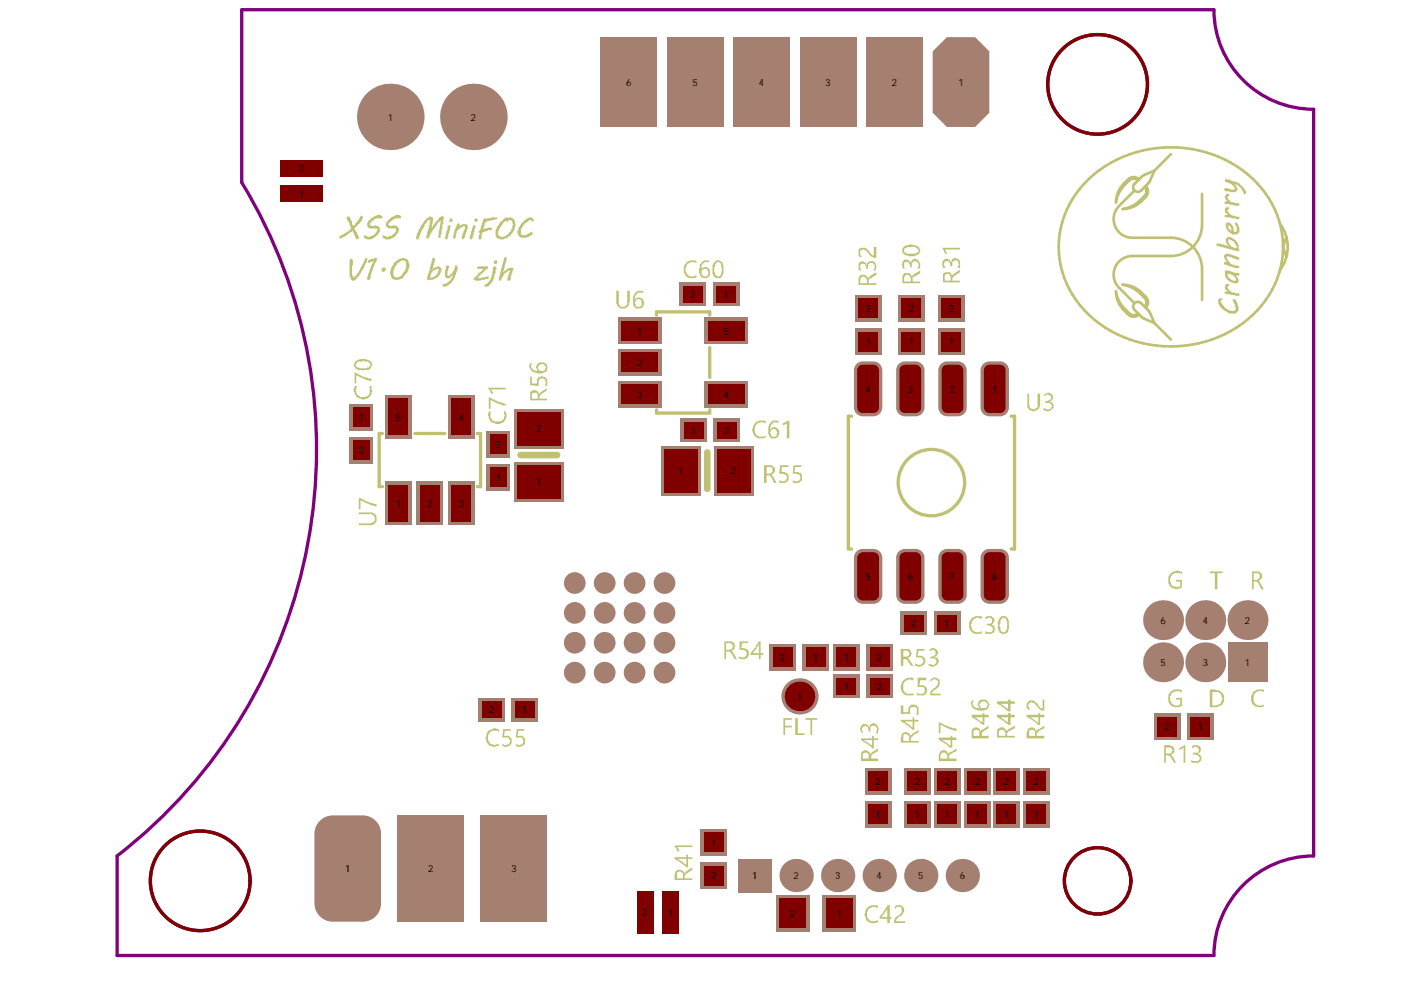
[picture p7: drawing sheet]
<svg xmlns="http://www.w3.org/2000/svg" width="297mm" height="210mm" viewBox="0 0 297 210" stroke-linecap="round" stroke-linejoin="round" font-family="sans-serif">
<defs><g id="words">
<g font-size="2.1">
<text x="132.7" y="18.2">6</text>
<text x="146.8" y="18.2">5</text>
<text x="160.9" y="18.2">4</text>
<text x="175" y="18.2">3</text>
<text x="189.1" y="18.2">2</text>
<text x="203.2" y="18.2">1</text>
<text x="82.2" y="25.6">1</text>
<text x="99.8" y="25.6">2</text>
<text x="63.4" y="41.9">1</text>
<text x="63.4" y="36.5">2</text>
<text x="146.3" y="63.2">2</text>
<text x="153.4" y="63.2">1</text>
<text x="135.1" y="71">1</text>
<text x="153.4" y="71">5</text>
<text x="183.5" y="66.2">2</text>
<text x="192.7" y="66.2">2</text>
<text x="201.2" y="66.2">2</text>
<text x="135.1" y="77.7">2</text>
<text x="183.5" y="73.2">1</text>
<text x="192.7" y="73.2">1</text>
<text x="201.2" y="73.2">1</text>
<text x="183.5" y="83.3">4</text>
<text x="192.5" y="83.3">3</text>
<text x="201.4" y="83.3">2</text>
<text x="210.4" y="83.3">1</text>
<text x="76.1" y="89.3">1</text>
<text x="83.9" y="89.2">5</text>
<text x="97.3" y="89.2">4</text>
<text x="135.1" y="84.3">3</text>
<text x="153.4" y="84.3">4</text>
<text x="105.1" y="95">2</text>
<text x="113.7" y="91.7">2</text>
<text x="146.5" y="92">1</text>
<text x="153.5" y="92">2</text>
<text x="76.1" y="96.3">2</text>
<text x="143.8" y="100.6">1</text>
<text x="155" y="100.6">2</text>
<text x="83.9" y="107.5">1</text>
<text x="90.6" y="107.5">2</text>
<text x="97.3" y="107.5">3</text>
<text x="105.1" y="102">1</text>
<text x="113.7" y="102.9">1</text>
<text x="183.5" y="123">5</text>
<text x="192.5" y="123">6</text>
<text x="201.4" y="123">7</text>
<text x="210.4" y="123">8</text>
<text x="193.2" y="133">2</text>
<text x="200.2" y="133">1</text>
<text x="246" y="132.3">6</text>
<text x="255" y="132.3">4</text>
<text x="263.9" y="132.3">2</text>
<text x="165.4" y="140.1">2</text>
<text x="172.4" y="140.1">1</text>
<text x="178.9" y="140.1">1</text>
<text x="185.9" y="140.1">2</text>
<text x="246" y="141.2">5</text>
<text x="255" y="141.2">3</text>
<text x="263.9" y="141.2">1</text>
<text x="169" y="148.5">1</text>
<text x="178.9" y="146.3">1</text>
<text x="185.9" y="146.3">2</text>
<text x="103.7" y="151.3">2</text>
<text x="110.7" y="151.3">1</text>
<text x="246.9" y="154.8">2</text>
<text x="254" y="154.8">1</text>
<text x="185.7" y="166.5">2</text>
<text x="194" y="166.5">2</text>
<text x="200.3" y="166.5">2</text>
<text x="206.7" y="166.5">2</text>
<text x="212.8" y="166.5">2</text>
<text x="219.2" y="166.5">2</text>
<text x="185.7" y="173.5">1</text>
<text x="194" y="173.5">1</text>
<text x="200.3" y="173.5">1</text>
<text x="206.7" y="173.5">1</text>
<text x="212.8" y="173.5">1</text>
<text x="219.2" y="173.5">1</text>
<text x="150.8" y="179.4">1</text>
<text x="73.2" y="185">1</text>
<text x="90.8" y="185">2</text>
<text x="108.4" y="185">3</text>
<text x="150.8" y="186.4">2</text>
<text x="159.4" y="186.4">1</text>
<text x="168.2" y="186.4">2</text>
<text x="177.1" y="186.4">3</text>
<text x="185.9" y="186.4">4</text>
<text x="194.7" y="186.4">5</text>
<text x="203.5" y="186.4">6</text>
<text x="136.2" y="194.3">2</text>
<text x="141.6" y="194.3">1</text>
<text x="167.5" y="194.5">2</text>
<text x="177.4" y="194.5">1</text>
</g>
</g></defs>
<g fill="none" stroke="#800080" stroke-width=".7">
<path d="M51.3 2.1h206.1a21.1 21.1 0 0 0 21.1 21.1v158.3a21.1 21.1 0 0 0-21.1 21.1h-232.6v-21.1a109 109 0 0 0 26.5-142.8z"/>
<circle cx="232.7" cy="17.9" r="10.6"/>
<circle cx="42.5" cy="186.8" r="10.6"/>
<circle cx="232.7" cy="186.8" r="7"/>
</g>
<g fill="#a57f6f">
<path d="M76.9 191.5h3.9a3.9 3.9 0 0 1-3.9 3.9z"/>
<path d="M76.9 172.9a3.9 3.9 0 0 1 3.9 3.9h-3.9z"/>
<path d="M67.8 174a3.9 3.9 0 0 1 2.8-1.1v3.9h-3.9a3.9 3.9 0 0 1 1.1-2.8z"/>
<path d="M66.7 191.5h3.9v3.9a3.9 3.9 0 0 1-3.9-3.9z"/>
<path d="M185.2 126.2h1.9a1.86 1.86 0 0 1-1.9 1.8z"/>
<path d="M185.2 116.4a1.86 1.86 0 0 1 1.9 1.8h-1.9z"/>
<path d="M181.6 116.9l.8-.4 .5-.1v1.8h-1.9l.1-.5z"/>
<path d="M181 126.2h1.9v1.8a1.86 1.86 0 0 1-1.9-1.8z"/>
<path d="M194.1 126.2h1.9a1.86 1.86 0 0 1-1.9 1.8z"/>
<path d="M194.1 116.4a1.86 1.86 0 0 1 1.9 1.8h-1.9z"/>
<path d="M190.5 116.9l.9-.4 .5-.1v1.8h-1.9l.1-.5z"/>
<path d="M190 126.2h1.9v1.8a1.86 1.86 0 0 1-1.9-1.8z"/>
<path d="M212 126.2h1.9a1.86 1.86 0 0 1-1.9 1.8z"/>
<path d="M212 116.4a1.86 1.86 0 0 1 1.9 1.8h-1.9z"/>
<path d="M208.4 116.9l.9-.4 .5-.1v1.8h-1.9l.1-.5z"/>
<path d="M207.9 126.2h1.9v1.8a1.86 1.86 0 0 1-1.9-1.8z"/>
<path d="M185.2 86.4h1.9a1.86 1.86 0 0 1-1.9 1.9z"/>
<path d="M185.2 76.6a1.86 1.86 0 0 1 1.9 1.9h-1.9z"/>
<path d="M181.6 77.2l.8-.5 .5-.1v1.9h-1.9l.1-.5z"/>
<path d="M181 86.4h1.9v1.9a1.86 1.86 0 0 1-1.9-1.9z"/>
<path d="M194.1 86.4h1.9a1.86 1.86 0 0 1-1.9 1.9z"/>
<path d="M194.1 76.6a1.86 1.86 0 0 1 1.9 1.9h-1.9z"/>
<path d="M190.5 77.2l.9-.5 .5-.1v1.9h-1.9l.1-.5z"/>
<path d="M190 86.4h1.9v1.9a1.86 1.86 0 0 1-1.9-1.9z"/>
<path d="M203.1 86.4h1.9a1.86 1.86 0 0 1-1.9 1.9z"/>
<path d="M203.1 76.6a1.86 1.86 0 0 1 1.9 1.9h-1.9z"/>
<path d="M199.5 77.2l.8-.5 .5-.1v1.9h-1.9l.1-.5z"/>
<path d="M198.9 86.4h1.9v1.9a1.86 1.86 0 0 1-1.9-1.9z"/>
<path d="M212 86.4h1.9a1.86 1.86 0 0 1-1.9 1.9z"/>
<path d="M212 76.6a1.86 1.86 0 0 1 1.9 1.9h-1.9z"/>
<path d="M208.4 77.2l.9-.5 .5-.1v1.9h-1.9l.1-.5z"/>
<path d="M207.9 86.4h1.9v1.9a1.86 1.86 0 0 1-1.9-1.9z"/>
<path d="M203.1 126.2h1.9a1.86 1.86 0 0 1-1.9 1.8z"/>
<path d="M203.1 116.4a1.86 1.86 0 0 1 1.9 1.8h-1.9z"/>
<path d="M199.5 116.9l.8-.4 .5-.1v1.8h-1.9l.1-.5z"/>
<path d="M198.9 126.2h1.9v1.8a1.86 1.86 0 0 1-1.9-1.8z"/>
<circle cx="140.9" cy="142.6" r="2.3"/>
<circle cx="140.9" cy="136.3" r="2.3"/>
<circle cx="140.9" cy="129.9" r="2.3"/>
<circle cx="140.9" cy="123.6" r="2.3"/>
<circle cx="134.5" cy="123.6" r="2.3"/>
<circle cx="128.2" cy="123.6" r="2.3"/>
<circle cx="121.9" cy="123.6" r="2.3"/>
<circle cx="134.5" cy="129.9" r="2.3"/>
<circle cx="134.5" cy="136.3" r="2.3"/>
<circle cx="134.5" cy="142.6" r="2.3"/>
<circle cx="128.2" cy="129.9" r="2.3"/>
<circle cx="128.2" cy="136.3" r="2.3"/>
<circle cx="128.2" cy="142.6" r="2.3"/>
<circle cx="121.9" cy="129.9" r="2.3"/>
<circle cx="121.9" cy="136.3" r="2.3"/>
<circle cx="121.9" cy="142.6" r="2.3"/>
<circle cx="264.5" cy="131.5" r="4.2"/>
<circle cx="255.5" cy="140.4" r="4.2"/>
<circle cx="255.5" cy="131.5" r="4.2"/>
<circle cx="246.6" cy="140.4" r="4.2"/>
<circle cx="246.6" cy="131.5" r="4.2"/>
<circle cx="204" cy="185.6" r="3.5"/>
<circle cx="195.2" cy="185.6" r="3.5"/>
<circle cx="186.4" cy="185.6" r="3.5"/>
<circle cx="177.6" cy="185.6" r="3.5"/>
<circle cx="168.8" cy="185.6" r="3.5"/>
<circle cx="100.4" cy="24.8" r="7.1"/>
<circle cx="82.8" cy="24.8" r="7.1"/>
<circle cx="169.5" cy="147.6" r="3.8"/>
</g>
<g fill="#a57f6f">
<path d="M260.3 136.2h8.4v8.5h-8.4z" fill-rule="evenodd"/>
<path d="M156.5 182.1h7v7.1h-7z" fill-rule="evenodd"/>
<path d="M197.7 10.9l3-3h6.1l3 3v13l-3 3h-6.1l-3-3z" fill-rule="evenodd"/>
<path d="M169.6 7.9h12v19h-12z" fill-rule="evenodd"/>
<path d="M183.7 7.9h12v19h-12z" fill-rule="evenodd"/>
<path d="M155.5 7.9h12v19h-12z" fill-rule="evenodd"/>
<path d="M141.4 7.9h12v19h-12z" fill-rule="evenodd"/>
<path d="M101.9 172.9h14.1v22.5h-14.1z" fill-rule="evenodd"/>
<path d="M84.3 172.9h14.1v22.5h-14.1z" fill-rule="evenodd"/>
<path d="M66.7 176.8l3.9-3.9h6.3l3.9 3.9v14.7l-3.9 3.9h-6.3l-3.9-3.9z" fill-rule="evenodd"/>
<path d="M127.3 7.9h12v19h-12z" fill-rule="evenodd"/>
<path d="M140.1 94.5h8.4v10.6h-8.4z" fill-rule="evenodd"/>
<path d="M151.3 94.5h8.5v10.6h-8.5z" fill-rule="evenodd"/>
<path d="M163.1 136.5h5.6v5.7h-5.6z" fill-rule="evenodd"/>
<path d="M170.1 136.5h5.7v5.7h-5.7z" fill-rule="evenodd"/>
<path d="M176.6 143h5.7v4.9h-5.7z" fill-rule="evenodd"/>
<path d="M183.7 143h5.6v4.9h-5.6z" fill-rule="evenodd"/>
<path d="M151.1 60h5.7v4.9h-5.7z" fill-rule="evenodd"/>
<path d="M144.1 60h5.6v4.9h-5.6z" fill-rule="evenodd"/>
<path d="M131.1 67.3h9.2v5.7h-9.2z" fill-rule="evenodd"/>
<path d="M131.1 74h9.2v5.7h-9.2z" fill-rule="evenodd"/>
<path d="M131.1 80.7h9.2v5.7h-9.2z" fill-rule="evenodd"/>
<path d="M149.4 67.3h9.2v5.7h-9.2z" fill-rule="evenodd"/>
<path d="M149.4 80.7h9.2v5.7h-9.2z" fill-rule="evenodd"/>
<path d="M144.2 88.7h5.7v5h-5.7z" fill-rule="evenodd"/>
<path d="M151.3 88.7h5.6v5h-5.6z" fill-rule="evenodd"/>
<path d="M183.7 136.5h5.6v5.7h-5.6z" fill-rule="evenodd"/>
<path d="M176.6 136.5h5.7v5.7h-5.7z" fill-rule="evenodd"/>
<path d="M74.1 85.6h5v5.7h-5z" fill-rule="evenodd"/>
<path d="M74.1 92.7h5v5.6h-5z" fill-rule="evenodd"/>
<path d="M95 83.8h5.7v9.2h-5.7z" fill-rule="evenodd"/>
<path d="M81.6 83.8h5.7v9.2h-5.7z" fill-rule="evenodd"/>
<path d="M95 102.1h5.7v9.2h-5.7z" fill-rule="evenodd"/>
<path d="M88.3 102.1h5.7v9.2h-5.7z" fill-rule="evenodd"/>
<path d="M81.6 102.1h5.7v9.2h-5.7z" fill-rule="evenodd"/>
<path d="M103.2 98.4h4.9v5.6h-4.9z" fill-rule="evenodd"/>
<path d="M103.2 91.3h4.9v5.7h-4.9z" fill-rule="evenodd"/>
<path d="M109 86.6h10.6v8.5h-10.6z" fill-rule="evenodd"/>
<path d="M109 97.9h10.6v8.4h-10.6z" fill-rule="evenodd"/>
<path d="M148.5 182.8h5.7v5.7h-5.7z" fill-rule="evenodd"/>
<path d="M148.5 175.8h5.7v5.6h-5.7z" fill-rule="evenodd"/>
<path d="M164.6 189.8h7v7.7h-7z" fill-rule="evenodd"/>
<path d="M174.4 189.8h7.1v7.7h-7.1z" fill-rule="evenodd"/>
<path d="M108.5 148h5.6v4.9h-5.6z" fill-rule="evenodd"/>
<path d="M101.4 148h5.7v4.9h-5.7z" fill-rule="evenodd"/>
<path d="M204.4 162.8h5.6v5.7h-5.6z" fill-rule="evenodd"/>
<path d="M204.4 169.9h5.6v5.6h-5.6z" fill-rule="evenodd"/>
<path d="M181.3 62.6h5.6v5.6h-5.6z" fill-rule="evenodd"/>
<path d="M181.3 69.6h5.6v5.6h-5.6z" fill-rule="evenodd"/>
<path d="M251.7 151.2h5.6v5.7h-5.6z" fill-rule="evenodd"/>
<path d="M244.6 151.2h5.7v5.7h-5.7z" fill-rule="evenodd"/>
<path d="M190.9 129.7h5.7v4.9h-5.7z" fill-rule="evenodd"/>
<path d="M198 129.7h5.6v4.9h-5.6z" fill-rule="evenodd"/>
<path d="M181 118.2l1.9-1.8h2.3l1.9 1.8v8l-1.9 1.8h-2.3l-1.9-1.8z" fill-rule="evenodd"/>
<path d="M190 118.2l1.9-1.8h2.2l1.9 1.8v8l-1.9 1.8h-2.2l-1.9-1.8z" fill-rule="evenodd"/>
<path d="M207.9 118.2l1.9-1.8h2.2l1.9 1.8v8l-1.9 1.8h-2.2l-1.9-1.8z" fill-rule="evenodd"/>
<path d="M181 78.5l1.9-1.9h2.3l1.9 1.9v7.9l-1.9 1.9h-2.3l-1.9-1.9z" fill-rule="evenodd"/>
<path d="M190 78.5l1.9-1.9h2.2l1.9 1.9v7.9l-1.9 1.9h-2.2l-1.9-1.9z" fill-rule="evenodd"/>
<path d="M198.9 78.5l1.9-1.9h2.3l1.9 1.9v7.9l-1.9 1.9h-2.3l-1.9-1.9z" fill-rule="evenodd"/>
<path d="M207.9 78.5l1.9-1.9h2.2l1.9 1.9v7.9l-1.9 1.9h-2.2l-1.9-1.9z" fill-rule="evenodd"/>
<path d="M198.9 118.2l1.9-1.8h2.3l1.9 1.8v8l-1.9 1.8h-2.3l-1.9-1.8z" fill-rule="evenodd"/>
<path d="M198 169.9h5.7v5.6h-5.7z" fill-rule="evenodd"/>
<path d="M198 162.8h5.7v5.7h-5.7z" fill-rule="evenodd"/>
<path d="M210.5 169.9h5.7v5.6h-5.7z" fill-rule="evenodd"/>
<path d="M210.5 162.8h5.7v5.7h-5.7z" fill-rule="evenodd"/>
<path d="M191.7 169.9h5.6v5.6h-5.6z" fill-rule="evenodd"/>
<path d="M191.7 162.8h5.6v5.7h-5.6z" fill-rule="evenodd"/>
<path d="M183.4 169.9h5.6v5.6h-5.6z" fill-rule="evenodd"/>
<path d="M183.4 162.8h5.6v5.7h-5.6z" fill-rule="evenodd"/>
<path d="M216.9 169.9h5.6v5.6h-5.6z" fill-rule="evenodd"/>
<path d="M216.9 162.8h5.6v5.7h-5.6z" fill-rule="evenodd"/>
<path d="M190.4 69.6h5.7v5.6h-5.7z" fill-rule="evenodd"/>
<path d="M190.4 62.6h5.7v5.6h-5.7z" fill-rule="evenodd"/>
<path d="M198.9 69.6h5.6v5.6h-5.6z" fill-rule="evenodd"/>
<path d="M198.9 62.6h5.6v5.6h-5.6z" fill-rule="evenodd"/>
</g>
<g fill="none" stroke="#800000" stroke-width=".7">
<circle cx="232.7" cy="17.9" r="10.6"/>
<circle cx="42.5" cy="186.8" r="10.6"/>
<circle cx="232.7" cy="186.8" r="7"/>
</g>
<g fill="#800000">
<path d="M140.8 95.2h7v9.2h-7z" fill-rule="evenodd"/>
<path d="M152.1 95.2h7v9.2h-7z" fill-rule="evenodd"/>
<path d="M163.8 137.2h4.2v4.2h-4.2z" fill-rule="evenodd"/>
<path d="M170.8 137.2h4.3v4.2h-4.3z" fill-rule="evenodd"/>
<path d="M177.3 143.7h4.3v3.5h-4.3z" fill-rule="evenodd"/>
<path d="M184.4 143.7h4.2v3.5h-4.2z" fill-rule="evenodd"/>
<path d="M135 189h3.6v9h-3.6z" fill-rule="evenodd"/>
<path d="M140.4 189h3.6v9h-3.6z" fill-rule="evenodd"/>
<path d="M151.8 60.7h4.2v3.5h-4.2z" fill-rule="evenodd"/>
<path d="M144.8 60.7h4.2v3.5h-4.2z" fill-rule="evenodd"/>
<path d="M131.8 68.1h7.8v4.2h-7.8z" fill-rule="evenodd"/>
<path d="M131.8 74.7h7.8v4.3h-7.8z" fill-rule="evenodd"/>
<path d="M131.8 81.4h7.8v4.2h-7.8z" fill-rule="evenodd"/>
<path d="M150.1 68.1h7.8v4.2h-7.8z" fill-rule="evenodd"/>
<path d="M150.1 81.4h7.8v4.2h-7.8z" fill-rule="evenodd"/>
<path d="M144.9 89.4h4.3v3.6h-4.3z" fill-rule="evenodd"/>
<path d="M152 89.4h4.2v3.6h-4.2z" fill-rule="evenodd"/>
<path d="M184.4 137.2h4.2v4.2h-4.2z" fill-rule="evenodd"/>
<path d="M177.3 137.2h4.3v4.2h-4.3z" fill-rule="evenodd"/>
<path d="M74.9 86.4h3.5v4.2h-3.5z" fill-rule="evenodd"/>
<path d="M74.9 93.4h3.5v4.2h-3.5z" fill-rule="evenodd"/>
<path d="M95.7 84.5h4.2v7.8h-4.2z" fill-rule="evenodd"/>
<path d="M82.3 84.5h4.3v7.8h-4.3z" fill-rule="evenodd"/>
<path d="M95.7 102.8h4.2v7.8h-4.2z" fill-rule="evenodd"/>
<path d="M89 102.8h4.3v7.8h-4.3z" fill-rule="evenodd"/>
<path d="M82.3 102.8h4.3v7.8h-4.3z" fill-rule="evenodd"/>
<path d="M103.9 99.1h3.5v4.2h-3.5z" fill-rule="evenodd"/>
<path d="M103.9 92h3.5v4.3h-3.5z" fill-rule="evenodd"/>
<path d="M109.7 87.3h9.1v7.1h-9.1z" fill-rule="evenodd"/>
<path d="M109.7 98.6h9.1v7h-9.1z" fill-rule="evenodd"/>
<path d="M149.2 183.5h4.2v4.2h-4.2z" fill-rule="evenodd"/>
<path d="M149.2 176.5h4.2v4.2h-4.2z" fill-rule="evenodd"/>
<path d="M165.3 190.5h5.6v6.3h-5.6z" fill-rule="evenodd"/>
<path d="M175.1 190.5h5.7v6.3h-5.7z" fill-rule="evenodd"/>
<path d="M109.2 148.7h4.2v3.5h-4.2z" fill-rule="evenodd"/>
<path d="M102.1 148.7h4.3v3.5h-4.3z" fill-rule="evenodd"/>
<path d="M59.5 39.3h9v3.6h-9z" fill-rule="evenodd"/>
<path d="M59.5 34h9v3.5h-9z" fill-rule="evenodd"/>
<path d="M205.1 163.5h4.2v4.3h-4.2z" fill-rule="evenodd"/>
<path d="M205.1 170.6h4.2v4.2h-4.2z" fill-rule="evenodd"/>
<path d="M182 63.3h4.2v4.2h-4.2z" fill-rule="evenodd"/>
<path d="M182 70.3h4.2v4.2h-4.2z" fill-rule="evenodd"/>
<path d="M252.4 151.9h4.2v4.2h-4.2z" fill-rule="evenodd"/>
<path d="M245.4 151.9h4.2v4.2h-4.2z" fill-rule="evenodd"/>
<path d="M191.6 130.4h4.3v3.5h-4.3z" fill-rule="evenodd"/>
<path d="M198.7 130.4h4.2v3.5h-4.2z" fill-rule="evenodd"/>
<path d="M181.8 118.2l1.1-1.1h2.3l1.1 1.1v8l-1.1 1.1h-2.3l-1.1-1.1z" fill-rule="evenodd"/>
<path d="M190.7 118.2l1.2-1.1h2.2l1.2 1.1v8l-1.2 1.1h-2.2l-1.2-1.1z" fill-rule="evenodd"/>
<path d="M208.6 118.2l1.2-1.1h2.2l1.2 1.1v8l-1.2 1.1h-2.2l-1.2-1.1z" fill-rule="evenodd"/>
<path d="M181.8 78.5l1.1-1.2h2.3l1.1 1.2v7.9l-1.1 1.1h-2.3l-1.1-1.1z" fill-rule="evenodd"/>
<path d="M190.7 78.5l1.2-1.2h2.2l1.2 1.2v7.9l-1.2 1.1h-2.2l-1.2-1.1z" fill-rule="evenodd"/>
<path d="M199.7 78.5l1.1-1.2h2.3l1.1 1.2v7.9l-1.1 1.1h-2.3l-1.1-1.1z" fill-rule="evenodd"/>
<path d="M208.6 78.5l1.2-1.2h2.2l1.2 1.2v7.9l-1.2 1.1h-2.2l-1.2-1.1z" fill-rule="evenodd"/>
<path d="M199.7 118.2l1.1-1.1h2.3l1.1 1.1v8l-1.1 1.1h-2.3l-1.1-1.1z" fill-rule="evenodd"/>
<path d="M198.7 170.6h4.3v4.2h-4.3z" fill-rule="evenodd"/>
<path d="M198.7 163.5h4.3v4.3h-4.3z" fill-rule="evenodd"/>
<path d="M211.3 170.6h4.2v4.2h-4.2z" fill-rule="evenodd"/>
<path d="M211.3 163.5h4.2v4.3h-4.2z" fill-rule="evenodd"/>
<path d="M192.4 170.6h4.2v4.2h-4.2z" fill-rule="evenodd"/>
<path d="M192.4 163.5h4.2v4.3h-4.2z" fill-rule="evenodd"/>
<path d="M184.1 170.6h4.2v4.2h-4.2z" fill-rule="evenodd"/>
<path d="M184.1 163.5h4.2v4.3h-4.2z" fill-rule="evenodd"/>
<path d="M217.6 170.6h4.2v4.2h-4.2z" fill-rule="evenodd"/>
<path d="M217.6 163.5h4.2v4.3h-4.2z" fill-rule="evenodd"/>
<path d="M191.1 70.3h4.3v4.2h-4.3z" fill-rule="evenodd"/>
<path d="M191.1 63.3h4.3v4.2h-4.3z" fill-rule="evenodd"/>
<path d="M199.6 70.3h4.2v4.2h-4.2z" fill-rule="evenodd"/>
<path d="M199.6 63.3h4.2v4.2h-4.2z" fill-rule="evenodd"/>
</g>
<g fill="#800000">
<path d="M185.2 126.2h1.1a1.14 1.14 0 0 1-1.1 1.1z"/>
<path d="M185.2 117.1a1.14 1.14 0 0 1 1.1 1.1h-1.1z"/>
<path d="M182 117.6l.5-.4 .4-.1v1.1h-1.1z"/>
<path d="M181.8 126.2h1.1v1.1a1.14 1.14 0 0 1-1.1-1.1z"/>
<path d="M194.1 126.2h1.2a1.14 1.14 0 0 1-1.2 1.1z"/>
<path d="M194.1 117.1a1.14 1.14 0 0 1 1.2 1.1h-1.2z"/>
<path d="M190.9 117.6l.6-.4 .4-.1v1.1h-1.2z"/>
<path d="M190.7 126.2h1.2v1.1a1.14 1.14 0 0 1-1.2-1.1z"/>
<path d="M212 126.2h1.2a1.14 1.14 0 0 1-1.2 1.1z"/>
<path d="M212 117.1a1.14 1.14 0 0 1 1.2 1.1h-1.2z"/>
<path d="M208.8 117.6l.6-.4 .4-.1v1.1h-1.2z"/>
<path d="M208.6 126.2h1.2v1.1a1.14 1.14 0 0 1-1.2-1.1z"/>
<path d="M185.2 86.4h1.1a1.14 1.14 0 0 1-1.1 1.1z"/>
<path d="M185.2 77.3a1.14 1.14 0 0 1 1.1 1.2h-1.1z"/>
<path d="M182 77.8l.5-.4 .4-.1v1.2h-1.1z"/>
<path d="M181.8 86.4h1.1v1.1a1.14 1.14 0 0 1-1.1-1.1z"/>
<path d="M194.1 86.4h1.2a1.14 1.14 0 0 1-1.2 1.1z"/>
<path d="M194.1 77.3a1.14 1.14 0 0 1 1.2 1.2h-1.2z"/>
<path d="M190.9 77.8l.6-.4 .4-.1v1.2h-1.2z"/>
<path d="M190.7 86.4h1.2v1.1a1.14 1.14 0 0 1-1.2-1.1z"/>
<path d="M203.1 86.4h1.1a1.14 1.14 0 0 1-1.1 1.1z"/>
<path d="M203.1 77.3a1.14 1.14 0 0 1 1.1 1.2h-1.1z"/>
<path d="M199.9 77.8l.5-.4 .4-.1v1.2h-1.1z"/>
<path d="M199.7 86.4h1.1v1.1a1.14 1.14 0 0 1-1.1-1.1z"/>
<path d="M212 86.4h1.2a1.14 1.14 0 0 1-1.2 1.1z"/>
<path d="M212 77.3a1.14 1.14 0 0 1 1.2 1.2h-1.2z"/>
<path d="M208.8 77.8l.6-.4 .4-.1v1.2h-1.2z"/>
<path d="M208.6 86.4h1.2v1.1a1.14 1.14 0 0 1-1.2-1.1z"/>
<path d="M203.1 126.2h1.1a1.14 1.14 0 0 1-1.1 1.1z"/>
<path d="M203.1 117.1a1.14 1.14 0 0 1 1.1 1.1h-1.1z"/>
<path d="M199.9 117.6l.5-.4 .4-.1v1.1h-1.1z"/>
<path d="M199.7 126.2h1.1v1.1a1.14 1.14 0 0 1-1.1-1.1z"/>
<circle cx="169.5" cy="147.6" r="3.1"/>
</g>
<g fill="none" stroke="#c0c073" stroke-width=".56">
<path d="M230.9 37.9a25.8 25.8 0 0 1 35.7 1 19.4 19.4 0 0 1-2.1 28.8 25.9 25.9 0 0 1-34.6-1.9 19.4 19.4 0 0 1 1-27.9zM239.2 38l-1 1M239.4 38.3l-.9 .9M242 37.5l-1.5 1.5M243.4 38.9l-1.5 1.5M244.7 36.2l-2.1 .9M244.7 36.2l-.9 2.1M248.3 32.7l-3.6 3.5M240.1 50.4h8.2M240.1 54.3h8.2M240.5 40.4l-3.2 3.3M242.7 41.5l-.9 .9"/>
<path d="M242.9 41.7l-.9 1M254.9 41.1v6.6M254.9 57v6.6M272 52.3l.7 2.2M272.7 50.2l-.7 2.1M237.3 61l3.2 3.3M238.2 65.7l1 1M238.5 65.5l.9 .9M240.5 65.7l1.5 1.5M241.8 62.2l.9 1M241.9 64.3l1.5 1.5M242 62l.9 .9"/>
<path d="M242.6 67.6l2.1 .9M243.8 66.4l.9 2.1M244.7 68.5l3.6 3.5"/>
</g>
<path d="M110.4 96.5h7.7M149.9 95.9v7.8" fill="none" stroke="#c0c073" stroke-width="1.4"/>
<path d="M139.2 66.8v-.7h11.3v.7M150.5 73.7v6.3M81.1 91.9h-.7v11.3h.7M88 91.9h6.3M101.2 91.9h.7v11.3h-.7M139.2 86.9v.7h11.3v-.7M180.6 88.3h-.7v28.1h.7M214.4 88.3h.7v28.1h-.7" fill="none" stroke="#c0c073" stroke-width=".7"/>
<g fill="#c0c073">
<path d="M73.6 45.9h.5v.2h.2l.5 1.8 .6-.4 .5-.9h.2l.3-.9h.4v.2h.2v.4h-.2l-.2 .7h-.2v.2h-.1v.2l-.4 .1-.2 .4h-.2v.2a.56 .56 0 0 0-.3 .7h.2v.2a.56 .56 0 0 1 .3 .7h.2v.3h.2v.6h-.2v.2l-.5-.2-.2-.9h-.2v-.4h-.2v-.3l-1.4 .9v.1l-1.1 .6h-.3v-.6h.3v-.1l.7-.4a2.52 2.52 0 0 0 1.5-1.3h-.2l-.2-.8-.4-.8h-.1v-.3h-.2z"/>
<path d="M78 46.8l.6-.3v-.2l.5-.2a.57 .57 0 0 1 .7-.4l.2-.1h.7v.1l.4 .2v.4h-.4a2 2 0 0 0-2.1 1.1h-.2v.3a1.17 1.17 0 0 0 1.3 0v.2h.5v.2a.8 .8 0 0 1 .3 1h-.1v.4l-.4 .2a2.09 2.09 0 0 1-2.3 1.1v-.2h-.4v-.2h-.2v-.5l.8 .1v.2a2.31 2.31 0 0 0 1.9-1.1v-.1h.2v-.4l-.2-.2h-1.6v-.2a.8 .8 0 0 1-.3-1h.1z"/>
<path d="M82 47l.3-.2 .2-.3h.2l.2-.4 .7-.4a1.52 1.52 0 0 1 1.4 0v.6h-1.2l-.4 .2v.1l-.5 .2v.2l-.6 .4v.3l.4 .2h.7v-.2l.4 .2a.89 .89 0 0 1 .9 .9h-.2v.5l-.6 .4v.3l-.7 .4v.2h-.3l-.2 .2h-1.1v-.2h-.3l-.2-.7 .7 .1a.45 .45 0 0 0 .7 0h.6v-.1h.1v-.2l.6-.4v-.2h.1v-.7h-.3a1.56 1.56 0 0 1-1.8-.5z"/>
<path d="M90 46.6l1.1-.7a.63 .63 0 0 1 .7 .7l-.3 1.8v-.2l.3-.1v-.4l.4-.2v-.3l.3-.2 .2-.4h.2l.2-.5 .7-.4h.2v.4h.2v.4h-.2v1h-.2v1.1h-.2v1.1h-.2v.7h-.5l.5-3.8-.1 .4-.6 .4-.5 1-.4 .2-.3 .9h-.2l-.2 .4v.3h-.2l-.2 .4h-.3v-.7h.2v-.8l.3-.7 .2-1.6h.2v-.2h-.6v.2h-.1l-.2 .6-.4 .1-.1 .7a.56 .56 0 0 0-.4 .8h-.2v.3h-.2v.6h-.1l-.2 .9h-.6v-.6a8 8 0 0 1 1.5-2.8z"/>
<path d="M96.8 47.5h.2v-.1h.4v.1h.2v.2h-.2v.4l.2-.4h.3v-.2h.2a.72 .72 0 0 1 .7 .1 .72 .72 0 0 1 .4 .6l-.2 .9h-.2v.4l-.2 .2a1.16 1.16 0 0 1-.5 1.1l-.2-.2v-.6l.2-.1 .2-.9h.1v-.4l.2-.2v-.3h-.2v-.2h-.1v.2h-.4v.1l-.7 .4-.2 .4h-.2v.5h-.1a.8 .8 0 0 1-.4 1.1l-.4-.2v-.2h.2v-.7h.2v-.5l.2-.2v-.4h.2z"/>
<path d="M102.6 46.3h.5v.2h.2v-.2h.7l.2-.2h1.2v.4h-.5v.1h-.7l-.4 .2a.94 .94 0 0 0-1.1 1.1h-.1v.5l-.2 .2 .7-.2a1.17 1.17 0 0 1 1.3 0v.4h-.9v.2h-.6v.1l-.7 .2-.2 1.5h-.5v-.9h.2l-.2-.9 .3-.2 .2-1.1h.2v-.5h.2z"/>
<path d="M110.6 47.2l.4-.2 .2-.4 .7-.3a.9 .9 0 0 1 1.2 .2v.5h-.3l-.2-.4h-.4v.2l-.7 .4-.3 .5-.4 .2v.3h-.2l-.2 .6a.8 .8 0 0 0 .4 1.1h.4a2.06 2.06 0 0 0 1.4-.8 .36 .36 0 0 1 .3 .4 .36 .36 0 0 1-.3 .4l-.4 .1v.2h-.3l-.2 .2h-1.4l-.4-.5a1.16 1.16 0 0 1 0-1.3v-.4l.4-.1v-.4h.1z"/>
<path d="M74.1 55l.4-.1a.8 .8 0 0 1 .3 1 5.7 5.7 0 0 0 0 2.9h.2v.2l.4-.6 .3-.1v-.4l.4-.2v-.3h.2l.1-.8h.2l.5-1v-.4h.2v-.3h.2v-.2h.4v.7l-.2 .4h-.2v.3h-.2l-.3 1.1h-.2l-.4 .9h-.1v.3l-.4 .2a1.41 1.41 0 0 1-1.1 .9l-.3-.2-.2-.7h-.2z"/>
<path d="M78 55.2l.8-.3h.5a.45 .45 0 0 1 .7 0l-.9 1.7v.6h-.2v.3l-.1 .2-.4 1.6h-.5v-.7h.1v-.5l.4-.7v-.4h.2v-.4l.7-1.2-1.3 .4z"/>
<path d="M80.9 57l.5-.4a.46 .46 0 0 1 .4 .5 .46 .46 0 0 1-.4 .4l-.1 .2-.4-.2z"/>
<path d="M94.5 56.5a.45 .45 0 0 1 .7 0l-.2 .9-.1 .1v.9h.5l.2-.3 .3-.2 .4-.7v-.4h.2v-.5h.3a1.16 1.16 0 0 1 0 1.2l-.7 2h-.2v.2l-.5 .5h-.2l-.2 .4h-.3v.2h-.7l-.2-.2 .2-.4 .9-.2 .1-.3a.93 .93 0 0 0 .8-.9h.1v-.4l.2-.1-.5 .3a.8 .8 0 0 1-1.1 .4l-.2-.4z"/>
<path d="M101.1 56.6h.2v-.1h2.2v.5h-.4v.2h-.2l-.3 .5h-.2v.2l-.6 .4v.1l-.3 .2-.2 .4h-.2l1.8-.2 .2-.2h.5v.4l-.1 .2-1.5 .1-.2 .2h-1v-.2h-.4v-.3h.2v-.2h.2v-.2l.5-.3 .2-.4h.2l.3-.5 .4-.2v-.2h-1.1z"/>
<path d="M106.9 54.7h.1v-.2h.4v.7l-.4 .9-.3 1.8v-.2h.2l.3-.5 .6-.2v-.2h.5l.2-.2v.2h.3v.6h-.2l-.1 1h-.2a.8 .8 0 0 1-.4 1.1h-.3v-.7h.2v-.5h.1l.2-.9h-.3v.1l-.6 .2-.2 .4h-.1l-.2 .5a.56 .56 0 0 0-.4 .7h-.2v.2h-.3v-.5z"/>
<path d="M258.3 63.4h.2v-.1h.7l-.2 .3h-.2v.6h.2l.2 .5 .3 .2 .4 .5h.2v.2l.5 .2a1.17 1.17 0 0 0 1.3 0v-.2h.1v-.4h-.1v-.7h-.2l-.2-.3-.2-.8h.6v.2h.1l.4 .7v.6h.2v1l-.4 .2a.8 .8 0 0 1-1 .4l-.9-.2-1.1-.7-.4-.6h-.2v-.1a1.65 1.65 0 0 1-.3-1.5z"/>
<path d="M259.9 60.2h.7v.4l-.3 .2a1.23 1.23 0 0 0 .9 1v.2h.7v.2h.9v.5h-.9v-.2h-.9l-.2-.1h-.9v-.2h-.4l.2-.4h.6l-.2-.3a.63 .63 0 0 1-.2-1.1z"/>
<path d="M259.5 54.1l.2-.1a1.17 1.17 0 0 1 1.3 0h.3v.1l1.3 .4 .2 .2v.3h-.8v-.1l-1.7-.6-.2 .2 .2 .7 .5 .4v.3l.9 .2v.2h.7l.4 .2v.3h-1.1v-.2h-.5l-1.1-.5h-.6v-.5l.2-.2v.2h.4l-.6-.9z"/>
<path d="M259.7 44.1h.2v-.1h.4v-.2l.3 .2v.3l-.3 .2a1.52 1.52 0 0 0 1 1.2l1.5 .2v.6h-.8l-.1-.2-2-.2v-.2h-.4l.2-.3h.6l-.2-.4a.8 .8 0 0 1-.4-1.1z"/>
<path d="M259.7 41.5h.2l.2-.4h.5v.5h-.3l.1 .8 .4 .1 .2 .4 1.6 .2 .2 .1v.4h-1.1l-.2-.2h-.7l-.2-.2a.8 .8 0 0 1-1.1-.3h.2v-.2h.6l-.4-.5h-.2z"/>
<path d="M259.7 38.1l.4-.2v.2h.7v.1l.5 .2a3.6 3.6 0 0 1 2.5 1.6l.4 .6v.5h-.5v-.4h-.2l-.2-.7h-.2v-.1h-.2l-.3-.6-1.1-.3 .5 .3 .2 .6h.2v.3a1.08 1.08 0 0 1-1.4 .5l-1.5-.3v-.4h.2v-.1l.9 .1a1.17 1.17 0 0 0 1.3 0v-.1h-.2a1.72 1.72 0 0 0-1.4-1.1v-.2h-.6z"/>
<path d="M248.1 146.7l.3-.2a1.33 1.33 0 0 1 1.5-.3l.7 .2v.5v-.2h-.2a1.99 1.99 0 0 0-2 .2v.2a1.5 1.5 0 0 0 .9 2.5l.9-.2v-1.1h-.9v-.3h1.3v1.8l-.7 .1a1.78 1.78 0 0 1-2.2-1.4l-.2-.3 .2-.2v-.4a.56 .56 0 0 1 .4-.7z"/>
<path d="M265.6 146.7h.2v-.2h.4v-.1l.3-.2h1.5v.5a1.88 1.88 0 0 0-1.7 0l-.3 .6h-.2v.7l-.2 .2h.2a1.35 1.35 0 0 0 .7 1.3 1.35 1.35 0 0 0 1.5-.1v.4l-.4 .1a1.9 1.9 0 0 1-2.2-.9l-.1-.3v-1.3h.1z"/>
<path d="M247.9 121.9h.2l.3-.6 .9-.3 1.3 .2v.5h-.2v-.2h-.5a1.28 1.28 0 0 0-1.5 .6h-.1v.1a1.64 1.64 0 0 0 .1 1.8v.2h.4v.2h.5l.2 .2v-.2h.7v-1.1h-.9v-.3h1.3v1.6h-.2v.1h-.5l-.2 .2-1.1-.2-.5-.3v-.2h-.2v-.4h-.2v-.7l-.2-.1h.2v-.8z"/>
<path d="M256.5 121.2h2.7v.3h-1.1v3.4h-.5v-3.4h-1.1z"/>
<path d="M76.1 108.7h2.3a1.34 1.34 0 0 1 1.4 1.7 1.27 1.27 0 0 1-1.4 .9h-2.3v-.3h2.5l.2-.2h.3v-.2a.8 .8 0 0 0 .4-1.1h-.2v-.1l-.5-.4h-2.7z"/>
<path d="M76.1 105.6h.5v.2h.4v.2l.7 .2v.1h.3v.2l1.8 .4v.5l-1.4-.4v-.1l-.9-.2v-.2h-.4v-.2l-.3-.1h-.4v1.7h-.3z"/>
<path d="M130.7 61.7h.5v2.3a1.16 1.16 0 0 0 .5 1 .98 .98 0 0 0 1.3-1v-2.3h.5v2.3l-.2 .2v.5l-.1 .3h-.2a1.32 1.32 0 0 1-1.6 .2h-.2v-.2a1.16 1.16 0 0 1-.5-1z"/>
<path d="M217.8 83.5h.4v2.6h.2v.4h.1v.2l.8 .2v-.2h.3v-.2l.4-.2v-2.8h.5v2.1a1.41 1.41 0 0 1-2 1.4 .96 .96 0 0 1-.7-1z"/>
<path d="M221.4 83.5h.6a.45 .45 0 0 1 .7 0 .96 .96 0 0 1 .5 1.2h-.2l-.2 .4-.3 .1h.3a1.16 1.16 0 0 1 .6 1.1 .93 .93 0 0 1-.9 .7v.2l-1.3-.2v-.5h.2v.2h.4a.45 .45 0 0 0 .7 0h.3l.2-.7a1.08 1.08 0 0 0-1.4-.6v-.3a1.4 1.4 0 0 0 1.2-.7v-.4h-.1v-.2h-.4v-.2h-.3v.2h-.4l-.2 .2z"/>
<path d="M112.4 79.9h.4v1.4h1v-.3a1.16 1.16 0 0 1 .6-1.1 1.23 1.23 0 0 1 1.3 .2 1.23 1.23 0 0 1 .3 1.4v.3h-.5h.1v-.5l.2-.2v-.1h-.2v-.4l-.3-.2v-.2h-.7a1.33 1.33 0 0 0-.4 1.5v.1l-1.8-.1z"/>
<path d="M165.4 98.6h1.8v.4h-1.5v1.1h.8v.2h.3a1.33 1.33 0 0 1 .4 1.4v.2h-.2a1.26 1.26 0 0 1-1.8 .3v-.3h.2a.85 .85 0 0 0 .9 .1 .85 .85 0 0 0 .5-.7l-.2-.7h-.3l-.2-.2h-.9z"/>
<path d="M168.3 98.6h1.6v.4h-1.3l-.2 1.1h.9v.2h.4a1.33 1.33 0 0 1 .3 1.4v.2h-.1a1.26 1.26 0 0 1-1.8 .3v-.3a1.11 1.11 0 0 0 1.6-.4l-.2-.9h-.4l-.1-.2h-.9z"/>
<path d="M156.8 136h1.8v.4h-1.3l-.1 1h.3a1.4 1.4 0 0 1 1.3 .7v.9h-.2v.4h-.2v.2h-.3v.2h-1.1l-.4-.2v-.4h.4v.2a.96 .96 0 0 0 1.2-.5v-.2h.2l-.2-.4a1.08 1.08 0 0 0-1.4-.5z"/>
<path d="M194.4 137.6h1.6v.4h-1.3l-.1 1h.3a1.17 1.17 0 0 1 1.1 .6h.2a1.27 1.27 0 0 1-.6 1.4v.2h-.3l-.2 .2-1.1-.2v-.6h.2v.2h.4a.51 .51 0 0 0 .5 .2 .51 .51 0 0 0 .4-.4h.1v-.3h.2l-.2-.7-.3-.2h-1.1z"/>
<path d="M197.1 137.6h.1a1.17 1.17 0 0 1 1.3 0v.2h.2a.89 .89 0 0 1 0 1.1l-.2 .3h-.4v.2l.8 .2v.3h.1a1.16 1.16 0 0 1-.5 1.1v.2h-.4l-.1 .2-1.1-.2v-.6l.2 .2h.3a.51 .51 0 0 0 .5 .2 .51 .51 0 0 0 .4-.4h.2v-.7l-.4-.1v-.2h-.9v-.4a1.17 1.17 0 0 0 1.1-.5v-.2h.2l-.2-.2v-.3l-.7-.2-.2 .2h-.3v.1z"/>
<path d="M199 153.2h.4v.1l.7 .2v.2h.4v.2l.9 .1v.2l1.2 .2 .2 .2v.3h-.5l-.2-.1-.9-.2v-.2h-.4l-1.4-.7v1.8h-.4z"/>
<path d="M191 149.6h.5v1.4h1.1v-.2a.8 .8 0 0 1 .4-1 .76 .76 0 0 1 1.2-.2h.2v.2a.8 .8 0 0 1 .3 1v.7h-.5v-.1h.2v-.4a.8 .8 0 0 0-.4-1.1l-.3-.1v.1h-.4a.8 .8 0 0 0-.3 1.1v.4h-2z"/>
<path d="M182.6 153.9l.2-.2a1.17 1.17 0 0 1 1.2 0v.2h.2v.3h.2l.1-.7h.4v-.2a1.17 1.17 0 0 1 1.1 .6h.2v.5h.1l-.1 1.1h-.6l.2-.2v-.4a.51 .51 0 0 0 .2-.5 .51 .51 0 0 0-.4-.4v-.1a.88 .88 0 0 0-1 .2 .88 .88 0 0 0-.1 1h-.3a1.22 1.22 0 0 0-.9-1.2v.1h-.4l-.1 .4v.5h.1v.4h.2h-.5v-.2a1.16 1.16 0 0 1 0-1.2z"/>
<path d="M217.8 148.9h.2a.76 .76 0 0 1 1.3-.2h.1v.2l.6 .3v.2h.2l.3 .7h.4l.2 .2v-2h.3v2.4h-.3a1.23 1.23 0 0 1-1.1-.9l-.6-.4-.1-.4-.8-.1v.1h-.3l-.2 .4v.5h.2v.4l.3 .2h-.5a1.32 1.32 0 0 1-.2-1.6z"/>
<path d="M143 179.2h3.8v.4h-3.2l.1 .4h.2v.3h.2v.2h-.5v-.4h-.2v-.3h-.2z"/>
<path d="M182 55.8h.2v-.2h.4v-.2h.5v.2h.4v.2h.1v.3h.2v-.3h.2a.8 .8 0 0 1 1.1-.4h.2l.3 .5a1.44 1.44 0 0 1 0 1.5h-.5h.2v-.4h.1a.8 .8 0 0 0-.3-1.1v-.1h-.7v.1a.8 .8 0 0 0-.4 1.1h-.4l-.1-.9a.6 .6 0 0 0-.7-.2 .6 .6 0 0 0-.4 .6l.2 .9h-.4v-.2h-.2z"/>
<path d="M182 52.9a1.32 1.32 0 0 1 1.6-.2h.2v.2l.6 .4v.3l.3 .2 .2 .3h.4v-1.7h.5v2.3h-.5l-.8-.4-.5-.9h-.2l-.2-.3h-.3v-.2h-.5v.2h-.4v.2a1.17 1.17 0 0 0 .4 1.2h-.4a.8 .8 0 0 1-.4-1.1z"/>
<path d="M199.9 55.2h.2v-.2a.9 .9 0 0 1 1.1 0h.2l.1 .6h.2l.2-.7h.4v-.2a1.17 1.17 0 0 1 1 .5h.2v.7l.2 .2h-.2v.7h-.5l.3-.7v-.2h-.1v-.5a.9 .9 0 0 0-1.3 .2v.9h-.4l-.1-.7a.8 .8 0 0 0-1.1-.4l-.2 .9h.2v.3l.2 .2h-.6v-.2a1.52 1.52 0 0 1 0-1.4z"/>
<path d="M199.8 52.5h3.7v.4h-3.2h.2v.4h.2v.3h.1v.2h-.5v-.4z"/>
<path d="M191.3 55.4h.2a.64 .64 0 0 1 1.1-.2l.4 .2 .1 .4a.91 .91 0 0 1 1.1-.9v.1h.4l.1 .2 .2 .4a1.44 1.44 0 0 1 0 1.4h-.5h.2v-.2a1.16 1.16 0 0 0 0-1.2h-.2v-.2h-.7a1.17 1.17 0 0 0-.4 1.2h-.3v-.5l-.4-.5-.4-.2v.2h-.3a1.52 1.52 0 0 0 0 1.4h-.4v-.2h-.2v-.5l-.1-.2v-.2h.1z"/>
<path d="M250.1 158.5h.3v-.2h.4v-.1l.5-.2v3.7h-.4v-3.2h-.1l-.2 .4h-.4l-.1 .2z"/>
<path d="M252.7 158.2h.2a1.17 1.17 0 0 1 1.3 0 .8 .8 0 0 1 .3 1l-.3 .6h-.4l.4 .1a.94 .94 0 0 1 .5 1.2 .94 .94 0 0 1-1.1 .6h-.9l-.1-.1v-.4h.1a1.52 1.52 0 0 0 1.5 0l.1-.2v-.5l-.3-.2v-.2l-1.1-.2v-.3h1.1l.2-.4v-.5h-.2v-.2a.9 .9 0 0 0-1.3 .2z"/>
<path d="M166.1 152.3h1.8v.3h-1.4v1.3h1.4v.3h-1.4v1.6h-.4z"/>
<path d="M168.6 152.3h.5v3.2h1.5v.3h-2z"/>
<path d="M170.8 152.3h2.5v.3h-1.1v3.2h-.4v-3.2h-1z"/>
<path d="M103.6 87.2h.6h-.2v.5a1.17 1.17 0 0 0 .4 1.3v.2h.3v.2h.9a1.17 1.17 0 0 0 1.1-.6h.2v-.5h.1v-.4h-.1v-.7h-.2h.5v.2a1.63 1.63 0 0 1-.3 2v.1l-.8 .2v.2h-1l-.2-.2a.92 .92 0 0 1-1.1-.9h-.2v-.5a.45 .45 0 0 1 0-.7z"/>
<path d="M103.6 84.2h.2v.2h.4v.1l.3 .2h.4v.2h.3v.2h.4v.1h.5l.2 .2 .9 .2v.5v-.1h-.7l-.5-.4-.9-.2v-.2h-.4v-.1l-.7-.2v-.2v2h-.4z"/>
<path d="M103.5 82.2h3.7v.4h-3l.2 .5h.1v.4h-.3l-.4-.9h-.2z"/>
<path d="M75.2 81.8h.5l-.3 .9 .1 .4a.93 .93 0 0 0 .8 .9 1.99 1.99 0 0 0 1.9-.2l.2-.3v-1.5l-.2-.2h.6v.4a1.94 1.94 0 0 1-.9 2.3h-.2a1.93 1.93 0 0 1-2.5-1v-.2a1.16 1.16 0 0 1 0-1.3z"/>
<path d="M75.2 79h.3v.2h.2a7.1 7.1 0 0 0 2.9 1l.2 .2v.4h-.6v-.2h-.5l-2.2-1.1v1.8h-.3z"/>
<path d="M159.8 89.9h.2a1.67 1.67 0 0 1 2.3-.5v.3h-.1a1.45 1.45 0 0 0-1.5 0 1.62 1.62 0 0 0-.3 2.5 1.91 1.91 0 0 0 1.9 .2v.4h-.1a1.67 1.67 0 0 1-2.4-.6v-.2h-.1v-.3a.89 .89 0 0 1 0-1.1z"/>
<path d="M165.9 89.7h.4v-.2h.3v-.1h.4v-.2h.4v3.7h-.6v-3.2l-.3 .2v.2h-.4l-.2 .1z"/>
<path d="M145.5 55.6h.2a1.91 1.91 0 0 1 2-.2v.4a2 2 0 0 0-2 .1v.4h-.2v.2a1.64 1.64 0 0 0 .2 1.8l.4 .1a1.45 1.45 0 0 0 1.4 0h.2v.4a1.82 1.82 0 0 1-2.7-1.3v-.1a1.65 1.65 0 0 1 .5-1.6z"/>
<path d="M103.5 154.9l.9-.3a.9 .9 0 0 1 1 0h.4v.5h-.2v-.2h-.5a.8 .8 0 0 0-1.1 .4l-.4 .2v.3h-.1v.2a1.65 1.65 0 0 0 .3 1.4v.2l.9 .4h.4v-.2h.5l.2-.2v.6h-.4a1.17 1.17 0 0 1-1.2 0h-.4l-.2-.4a1.16 1.16 0 0 1-.5-1.1l-.2-.3z"/>
<path d="M106.7 154.6h1.6v.3h-1.3l-.1 1.1h.1a.8 .8 0 0 1 1.1 .4 .8 .8 0 0 1 .4 1v.2a1.44 1.44 0 0 1-1.5 .7l-.5-.1v-.6v.2h.4v.2h.5l.2-.2a.6 .6 0 0 0 .5-.4 .6 .6 0 0 0-.2-.7 .8 .8 0 0 0-1-.3h-.4z"/>
<path d="M109.5 154.6h1.7v.3h-1.3l-.2 1.1h.2a.8 .8 0 0 1 1.1 .4 .8 .8 0 0 1 .3 1l-.1 .6-.6 .2a1.17 1.17 0 0 1-1.2 0v-.6v.2h.3v.2h.6l.1-.2h.4v-.4h.2a1.16 1.16 0 0 0-.6-1h-1z"/>
<path d="M191.3 144.4l.6-.4a1.65 1.65 0 0 1 1.8-.1v.5v-.2h-.6v-.2h-.5v.2h-.4l-.1 .2a1.08 1.08 0 0 0-.6 1.4 1.4 1.4 0 0 0 .7 1.3h1.3l.2-.2v.5h-.4a1.86 1.86 0 0 1-2.3-1.4v-.9h.2z"/>
<path d="M194.6 143.7h1.8v.5h-1.3l-.2 1.1h.2a.8 .8 0 0 1 1.1 .3 .76 .76 0 0 1 .2 1.3v.2h-.2a.8 .8 0 0 1-1.1 .3h-.7v-.5l.9 .4v-.2h.3a.8 .8 0 0 0 .4-1.1 .8 .8 0 0 0-1.1-.4h-.3z"/>
<path d="M197.2 144l.4-.1a1 1 0 0 1 1.1-.1 1 1 0 0 1 .5 1 1.16 1.16 0 0 1-.5 1v.2l-.4 .2a.93 .93 0 0 0-.7 .9h1.8v.3h-2.2v-.1a1.16 1.16 0 0 1 .6-1.1v-.2l.5-.2v-.2a.89 .89 0 0 0 .4-1.4 .9 .9 0 0 0-1.3 .2l-.2 .2z"/>
<path d="M183.6 192.7l.4-.2a1.17 1.17 0 0 1 1.1-.6h.9l.2 .2v.4h-.2a1.68 1.68 0 0 0-1.8 .2v.1h-.2v.4a1.88 1.88 0 0 0 0 1.6h.2a1.26 1.26 0 0 0 1.8 .4h.2v.3h-.2a1.69 1.69 0 0 1-2.5-.9l-.2-.9h.2v-.7z"/>
<path d="M189.7 192.1l.6-.2a.8 .8 0 0 1 1 .4 .8 .8 0 0 1 .4 1.1h-.2v.3l-.5 .4v.2h-.4l-.3 .5h-.2v.4h-.2v.1h2v.4h-2.3v-.7h.1v-.4l.4-.2v-.1l.5-.2 .2-.4a.8 .8 0 0 0 .4-1 .8 .8 0 0 0-1.1-.4l-.2 .4h-.2z"/>
<path d="M205.7 131.5l.3-.3a.57 .57 0 0 1 .7-.4v-.2h1.5v.6h-.2a1.35 1.35 0 0 0-2 1l-.2 .2v.4h.2a1.16 1.16 0 0 0 .6 1.1h.1v.1h1.1l.4-.1v.3l-.4 .2a1.9 1.9 0 0 1-2.1-.9v-.2h-.2v-1.4h.2z"/>
<path d="M208.9 130.8l.5-.2a.8 .8 0 0 1 1.1 .4l.4 .2v.5l-.6 .7h-.2l.6 .2 .3 .7-.3 .9h-.4v.2h-1.4v-.5a1.52 1.52 0 0 0 1.4 0l.2-.2a.98 .98 0 0 0-1.3-1.1v-.4h.4a.65 .65 0 0 0 .7-.8 .65 .65 0 0 0-1.1-.2h-.3z"/>
<path d="M95.4 46.3h.4v.2h.1v.5h-.7zM94.9 48.1l.3-.4 .4 .2-.7 2.9h-.4l-.2-.4 .2-.9 .2-.2v-.5h.2z"/>
<path d="M100.6 46.5l.4-.2a.36 .36 0 0 1 .3 .3 .36 .36 0 0 1-.3 .4h-.4zM100.2 47.9h.2v-.2h.4v.7l-.2 .2-.4 1.8-.1 .4h-.4l-.2-.4 .2-.7h.2v-.7h.2z"/>
<path d="M106.7 47.2l-.6 1h-.1l-.2 .8h-.2a.96 .96 0 0 0 .5 1.2 1.28 1.28 0 0 0 1.5-.5h.2v-.2l.5-.4v-.3l.2-.4h.1v-.7h.2l-.2-.3a.55 .55 0 0 0-.2-.6 .55 .55 0 0 0-.6 0v.2h-.4v-.2h-.2zM105.8 47.4h.2l.3-.6 .4-.2a1.17 1.17 0 0 1 1.1-.5v.2h.1v-.2h.6v.2h.1a1.16 1.16 0 0 1 .6 1.1l.2 .1v.2h-.2a2.56 2.56 0 0 1-1.3 2.3v.2l-.5 .2v.2h-.4a1.44 1.44 0 0 1-1.4 0 1.08 1.08 0 0 1-.5-1.5l.1-.9h.2v-.3l.4-.2z"/>
<path d="M84.1 55.9l-.5 .9-.2 .7a.96 .96 0 0 0 .5 1.3h.2a1.22 1.22 0 0 0 1.3-.9 2.09 2.09 0 0 0 .7-1.8v-.5l-.2-.2a.9 .9 0 0 0-1.2 .2zM83.4 55.9l.9-.7v-.2l.5-.1a1.11 1.11 0 0 1 1.5 .1h.2l.1 .4 .2 .9a3.8 3.8 0 0 1-1.8 2.9 1.52 1.52 0 0 1-2.1-.6l-.2-1.1 .2-.1 .2-.9h.1z"/>
<path d="M91.5 57.7l-.2 1.1-.2 .2h.4v-.2h.3l.2-.2a1.36 1.36 0 0 0 .9-1.2h.2l-.2-.4h-.4v.2l-.7 .2-.2 .3zM91.6 54.7h.6v.9l-.2 .2v.5h-.2l-.2 .9 .6-.4v-.2h.5v-.1l.7 .1a1.91 1.91 0 0 1-1.4 2.6l-.2 .1h-.5v-.1v.1h-.4v.2l-.3-.2v-.5l.5-1.4 .4-2h.1z"/>
<path d="M104.7 55.4h.2v-.2h.5v.6l-.2 .1h-.5zM104.5 56.6h.2v-.1h.4v.1h.1v.6h-.1v.7l-.2 .4a3.6 3.6 0 0 1-1.6 2.5h-.6v-.4l.9-.5v-.2h.2v-.4h.2v-.3h.2l.2-1.5h.1z"/>
<path d="M259.7 57.4h.7l1.6 .5h.8v.5h-.8l.2 .4h.2a1.16 1.16 0 0 1 0 1.2h-1.1v-.1a1.82 1.82 0 0 1-1.6-2zM260.3 58.1a.96 .96 0 0 0 .7 1.1v.1h.3v.2h.7v-.2a.93 .93 0 0 0-.7-.9v-.1h-.3v-.2z"/>
<path d="M260.4 50.8v.1a1.16 1.16 0 0 0 .6 1.1l.2 .4h.3v.1h.7v.2l.2-.2h-.2v-.3l-.7-1.1-.7-.2v-.1zM257.9 51.6h.9l1.5 .6h.1v-.2a1.16 1.16 0 0 1-.5-1.1v-.3h.2v-.2a.9 .9 0 0 1 1.2 .2l.6 .3a1.4 1.4 0 0 1 .7 1.3l.2 .2h-.2l.2 .7-.2 .2h-.4l-.9-.2v-.2l-1.2-.2-.2-.2-1.3-.1v-.2h-.7z"/>
<path d="M260.4 47.7v.7h.2v.2l.6 .4-.2-.9zM259.9 47.4a.9 .9 0 0 1 1.1 0v.1l.3 .2v.4h.2v.9l.2 .1h.5v-1l-.2-.4h-.1v-.3l-.2-.2h.5v.2h.2l.2 .7h.2v.3a.8 .8 0 0 1-.4 1.1v.2h-.9v.2h-.2l-.1-.4-.8-.4-.1-.3a1.65 1.65 0 0 1-.4-1.4z"/>
<path d="M257 146.7v2.9h.9l.2-.2h.4v-.2h.3l.2-.7a.45 .45 0 0 0 0-.7 .98 .98 0 0 0-1.3-1.1zM256.5 146.2h1.2v.2h.8a1.88 1.88 0 0 1 .9 2.5l-.2 .5h-.2v.2h-.4v.2h-.3l-.2 .1h-1.6z"/>
<path d="M265.8 121.5v1.5h.7l.2-.2a.8 .8 0 0 0 .4-1.1l-.4-.2zM265.4 121.2h1.7l.1 .3a.8 .8 0 0 1 .4 1.1h-.2l-.3 .5h-.4l.5 .4 .8 1.4h-.6l-.5-1.2h-.2l-.2-.4h-.7v1.6h-.4z"/>
<path d="M134.4 62.4h.2l.2-.4a1.32 1.32 0 0 1 1.6-.2v.4h-.2v-.2a1.28 1.28 0 0 0-1.4 .5l-.2 .4v.7a1.17 1.17 0 0 1 1.1-.5l.3 .2a1.16 1.16 0 0 1 .6 1l-.2 .6a1.15 1.15 0 0 1-1.4 .5 1.15 1.15 0 0 1-.8-1.2v-1.5h.2zM134.8 63.6v.4h-.2a1.16 1.16 0 0 0 .5 1h.4a.72 .72 0 0 0 .5-1v-.2a.9 .9 0 0 0-1.2-.2z"/>
<path d="M112.8 83.5v1h1.2v-.7a.72 .72 0 0 0-1.1-.5v.2zM112.4 83.1h.2v-.2a1.11 1.11 0 0 1 1.6 .4l.2 .3v-.3l1.6-.9v.3l-1.4 .9v.4h-.2v.5h1.6v.4h-3.6z"/>
<path d="M112.2 77.2h.2v-.2h.4l-.2 .9h.2v.4h.1a1.18 1.18 0 0 0 1.3 .3l-.4-.1v-.4h-.1v-.5h.1v-.2a1.08 1.08 0 0 1 1.5-.6 .96 .96 0 0 1 .7 1.1h.2v.2h-.2v.5l-.5 .4a3.1 3.1 0 0 1-2.6-.2 1.44 1.44 0 0 1-.7-1.4zM114.2 77.4v.3h-.2v.4l.2 .2a.8 .8 0 0 0 1.1 .3h.2l.3-.7-.3-.5a.9 .9 0 0 0-1.1 0z"/>
<path d="M162.5 99v1.4h.7l.2-.1a.8 .8 0 0 0 .4-1.1l-.4-.2zM162 98.6h1.6l.4 .2v.2a.8 .8 0 0 1 .3 1.1l-.3 .2-.2 .3h-.4l.6 .4 .7 1.4h-.6l-.5-1.3-.4-.1v-.2h-.7v1.6h-.5z"/>
<path d="M153.9 136.4v1.4h.9v-.2h.4l.2-.9-.4-.2v-.1zM153.6 136h1.6v.2h.3v.2h.2v.5h.2v.2h-.2v.5l-.7 .4 .4 .1v.4h.1l.8 1.3h-.6l-.5-1.1h-.2v-.4l-.4-.2h-.7v1.7h-.3z"/>
<path d="M160.7 136.7v.4l-.3 .2v.3l-.4 .2-.3 .7h1.2v-1.8zM160.7 136.2l.2-.2h.4v2.5h.5v.4h-.5v.9h-.4v-.9h-1.8l.2-.8h.2v-.1h.2v-.2l.5-.5z"/>
<path d="M191.5 138v1.2h.6a.57 .57 0 0 0 .7-.3 .57 .57 0 0 0-.4-.8v-.1zM191 137.6h1.8l.2 .4h.1v.3l.2 .2v.2h-.2a.54 .54 0 0 1-.5 .7v.2h-.2l.4 .2 .9 1.4h-.6l-.9-1.4h-.7v1.4h-.5z"/>
<path d="M199.4 159.9v.9h1.4v-.9h-.1a.57 .57 0 0 0-.6-.3 .57 .57 0 0 0-.5 .3zM199.4 159.2a1.11 1.11 0 0 1 1.4 .2v.2h.2v.3l.4-.5h.3l1.1-.7v.5l-1.4 .7-.2 .4v.5h1.6v.6h-3.8v-1.6h.2z"/>
<path d="M199.8 156.9l.7 .4v.1l.5 .2 .2 .4 .3 .2v-1.3zM199 156.4h2.5v-.4h.4v.4h.9v.5h-.9v1.6a1.4 1.4 0 0 1-1.2-.7h-.2v-.2h-.4l-.2-.3h-.3v-.2l-.6-.2z"/>
<path d="M206.4 154.9v1.1h1.2v-.9a.8 .8 0 0 0-1-.3v.1zM206.2 154.4h.2a1.17 1.17 0 0 1 1.2 0l.4 .7v-.3h.3v-.2l1.3-.7v.5l-1.1 .5v.2l-.3 .2v.7h1.4v.6h-3.6v-1.8z"/>
<path d="M206.6 152.1l1.6 .9 .1 .3v-1.2zM206 151.5h2.3v-.3h.4v.3h.9v.6h-.9v1.6h-.4l-.5-.4-.2-.3-.5-.2v-.2l-.5-.2v-.1h-.4v-.2h-.2z"/>
<path d="M206 148.5h.4v.4h-.2v.5h.2v.2a1.17 1.17 0 0 0 1.1 .5l.3 .2v-.2l-.3-.2v-.3h-.2a1.4 1.4 0 0 1 .7-1.3h.2a.96 .96 0 0 1 1.2 .6h.2v.3h.2a1.16 1.16 0 0 1-.6 1.1v.2a3.4 3.4 0 0 1-2.6-.2l-.6-.4v-.5h-.2zM207.6 149.2v.4h.2v.2a.8 .8 0 0 0 1.1 .3h.2v-.2h.1v-.3h.2a.92 .92 0 0 0-1.1-.9l-.5 .3v.2z"/>
<path d="M191.5 155.8v1.3h1.3v-1.1h-.2v-.2a.9 .9 0 0 0-1.1 0zM191.2 155.7l.3-.2v-.2h.4l.2-.2 .1 .2h.4l.5 .7 .4-.5 1.2-.7v.5l-1 .5v.2l-.6 .4v.7h1.6v.3h-3.7v-1.2h.2z"/>
<path d="M191.7 153l.7 .3v.2l.6 .2v.2l.5 .3v-1.2zM191 152.6h2.5v-.5h.3v.5h.9v.4h-.9v1.8h-.3v-.2l-.9-.6v-.1l-.5-.2-.2-.4h-.4v-.1l-.5-.2z"/>
<path d="M211.9 154.8l-.2 .3v.9h1.5v-.7h-.2v-.2a.8 .8 0 0 0-1.1-.3zM211.4 154.8h.2v-.2a1.11 1.11 0 0 1 1.4-.2l.4 .7 .3-.5 1.4-.7v.5l-1.2 .5v.2l-.4 .2v.7h1.6v.4h-3.7z"/>
<path d="M211.9 152.1h.4v.2l.5 .1 .2 .4h.4l.3 .5v-1.2zM211.4 151.5h2.3v-.3h.6v.3h.8v.6h-.8v1.6h-.6v-.2l-.5-.2-.2-.3-.7-.4v-.2h-.4v-.1l-.5-.2z"/>
<path d="M211.9 149.2h.4v.2l.7 .4v.1h.4l.3 .6v-1.3zM211.4 148.7h2.3v-.4h.6v.4h.8v.5h-.8v1.6a1.17 1.17 0 0 1-1.1-.5l-.7-.4-.2-.3h-.4v-.2l-.5-.2z"/>
<path d="M182.9 159.8v1h1.3v-.5a.61 .61 0 0 0-.3-.7 .61 .61 0 0 0-.8 .2zM182.6 159.6h.2v-.2a.9 .9 0 0 1 1.4 0h.2v.4l.1 .1 .4-.5 1.3-.7v.5l-1.1 .6-.2 .3h-.2v.7h1.5v.6h-3.6z"/>
<path d="M183.1 156.9l.7 .4v.1l.6 .2 .1 .4h.4v.2v-1.3zM182.6 156.6h2.3v-.6h.4v.6h.9v.3h-.9v1.8h-.4v-.2l-1.1-.7v-.2l-.5-.2v-.1h-.4v-.2l-.3-.2z"/>
<path d="M218.2 154.9v1.1h1.2v-.7a.72 .72 0 0 0-1-.5v.1zM218 154.4h.2a.9 .9 0 0 1 1.1 0h.1l.4 .7v-.3l1.6-.9v.5l-1.1 .5-.3 .6h-.2v.5h1.6v.6h-3.7v-1.3z"/>
<path d="M218.4 152.1l.5 .2v.1l.7 .4v.2h.4l.2 .3v-1.2zM217.7 151.5h2.5v-.3h.3v.3h.9v.6h-.9v1.6h-.5l-.4-.5-.7-.4v-.2l-.5-.2v-.1h-.4v-.2h-.3z"/>
<path d="M143.6 185v1.2h1.2v-1.1l-.4-.1a.45 .45 0 0 0-.7 0zM143.2 184.8a1.32 1.32 0 0 1 1.6-.2v.2h.2v.3h.2l.3-.5 1.3-.7v.5l-1.3 .7-.3 .6v.5h1.6v.4h-3.8v-1.3l.2-.2z"/>
<path d="M143.7 182.1l.4 .2v.2h.3v.1l1.1 .8v-1.3zM143 181.8h2.5v-.6h.4v.6h.9v.3h-.9v1.8h-.4v-.2l-.7-.3v-.2l-.5-.2-.2-.4h-.4v-.1l-.7-.4z"/>
<path d="M182.6 58.8l-.2 .4v.8h1.4v-.7l-.2-.3-.3-.2v-.2zM182.2 58.4h.2a.89 .89 0 0 1 1.4 .4h.2v.2l.4-.2 .1-.4 1.3-.7v.6l-1.3 .7a.8 .8 0 0 0-.3 1h1.6v.4h-3.8v-1.6h.2z"/>
<path d="M200.3 58.4v1.1h1.2v-1.1h-.1a.57 .57 0 0 0-.6-.3 .57 .57 0 0 0-.5 .3zM199.9 58.1a1.32 1.32 0 0 1 1.6-.2l.4 .5 .2-.3 1.4-.9v.5l-1.4 .9v.4h-.2v.5h1.6v.4h-3.6z"/>
<path d="M191.7 58.6v1.1h1.4v-.7h-.1a.68 .68 0 0 0-.9-.7v.1zM191.5 58.1h.2v-.2h1.1l.3 .2v.3h.2v.2l.2-.3 1.6-.9v.5l-1.6 .9v.9h1.6v.3h-3.8v-1.6z"/>
<path d="M191.7 52.7v.6a1.08 1.08 0 0 0 1.4 .5h.6a1.17 1.17 0 0 0 1-.5v-.4h-.1a1.08 1.08 0 0 0-1.5-.5h-.7zM191.3 52.5h.2a1.17 1.17 0 0 1 1.1-.5l.2-.2h.7v.2a1.24 1.24 0 0 1 1.3 .4 1.24 1.24 0 0 1 .1 1.4h-.2v.2a3.4 3.4 0 0 1-3 0v-.2l-.4-.2v-.3l-.1-.2h.1z"/>
<path d="M247.2 158.5v1.3h.9l.3-.2v-.4h.2v-.1l-.3-.6zM246.8 158h1.3v.2h.3a1.1 1.1 0 0 1 .4 1.6l-.5 .1v.2l.3 .2 .7 1.4h-.3l-.7-1a1.17 1.17 0 0 0-1.1-.6v1.6h-.4z"/>
<path d="M75.4 77.2l.1 .4a1.17 1.17 0 0 0 1.1 .5h.7a1.4 1.4 0 0 0 1.3-.7 1.02 1.02 0 0 0-1.3-.7l-.2-.2-.3 .2a.96 .96 0 0 0-1.3 .5zM75.4 76.5h.1a3.1 3.1 0 0 1 2.5-.2h.2v.2h.4l.3 .7v.4h-.1a.98 .98 0 0 1-1.3 .9h-.4l-.1 .1-.2-.1h-.4a1.17 1.17 0 0 1-1-.6h-.2v-.2a.45 .45 0 0 1 0-.7z"/>
<path d="M163.1 89.9h.1a.96 .96 0 0 1 1.1-.7h.7v.5h-.1v-.2a.8 .8 0 0 0-1.1 .4l-.4 .2-.2 1a1.11 1.11 0 0 1 1.7-.3l.1 .3a1.16 1.16 0 0 1 0 1.3 1.08 1.08 0 0 1-1.4 .5h-.2v-.1a1.16 1.16 0 0 1-.5-1.1v-1.3h.2zM163.4 91.1v.4l-.2 .2 .2 .3a.72 .72 0 0 0 1.1 .6v-.2h.2v-.5h.2v-.2h-.2a.61 .61 0 0 0-.3-.7 .61 .61 0 0 0-.8 .1z"/>
<path d="M148.7 55.6l.6-.4h1.1v.6v-.2h-.2a.8 .8 0 0 0-1.1 .3h-.2l-.2 .4v.9a.94 .94 0 0 1 1.2-.5 .94 .94 0 0 1 .6 1v.7l-.3 .2a.8 .8 0 0 1-1.1 .4 .96 .96 0 0 1-.7-1.1h-.2v-1.1h.2v-.3a.56 .56 0 0 1 .3-.7zM148.7 57.4a.96 .96 0 0 0 .6 1.2h.5v-.2a.8 .8 0 0 0 .4-1h-.2v-.2a.9 .9 0 0 0-1.1 0v.2z"/>
<path d="M151.8 55.8l-.4 .8v1.1h.2v.6h.2a.57 .57 0 0 0 .7 .3 .57 .57 0 0 0 .4-.7 1.88 1.88 0 0 0 0-1.6 .68 .68 0 0 0-.9-.7v.2zM151.2 55.8l.4-.2a.8 .8 0 0 1 1.1-.4v.2a1.44 1.44 0 0 1 .7 1.4v1.3h-.2l-.2 .7a1.65 1.65 0 0 1-1.8-.2v-.2a5.1 5.1 0 0 1 0-2.6z"/>
<path d="M187.9 192.8v.4l-.3 .2-.2 .5-.4 .2-.1 .3h1.2v-1.7v.1zM188.1 191.9h.6v2.5h.3v.4h-.3v.9h-.6v-.9h-1.6v-.5h.2v-.2l.5-.6z"/>
<path d="M212.5 131v.2a1.02 1.02 0 0 0-.4 1h-.2v.6l.2 .2v.7h.2a.58 .58 0 0 0 .5 .3 .58 .58 0 0 0 .6-.3l.1-.4v-.7a1.24 1.24 0 0 0-.7-1.6zM211.9 131h.2a.76 .76 0 0 1 1.3-.2 2.66 2.66 0 0 1 .5 2.3 1.4 1.4 0 0 1-.7 1.3h-.9v-.2h-.4v-.3h-.2v-.2a3.4 3.4 0 0 1 .2-2.7z"/>
</g>
<g fill="none" stroke="#c0c073" stroke-width=".56">
<path d="M238.2 39l-.7 .9-.6 1.2-.3 1.8 .5-1.7 .6-1.1 .8-.9M239.2 38a1.65 1.65 0 0 1 2.3 0M239.4 38.3a1.32 1.32 0 0 1 1.9 0M240.5 39a.99 .99 0 0 0 0 1.4 .99 .99 0 0 0 1.4 0M242.6 37.1l-.6 .4M242.7 39.7a1.32 1.32 0 0 1 0 1.8M242.9 39.4a1.65 1.65 0 0 1 0 2.3M243.8 38.3l-.4 .6M237.3 43.7a4 4 0 0 0-.9 4.3 4 4 0 0 0 3.7 2.4M240.1 54.3a4 4 0 0 0-3.7 2.4 4 4 0 0 0 .9 4.3M241.8 42.4l-1 .8-1 .6-1.8 .5 1.9-.3 1.1-.5 1-.8M248.3 50.4a6.6 6.6 0 0 1 6.6 6.6"/>
<path d="M254.9 47.7a6.6 6.6 0 0 1-6.6 6.6M271.4 47.4a8.2 8.2 0 0 1 0 9.9M238.5 65.5l-.8-.9-.6-1.1-.5-1.7 .3 1.8 .6 1.2 .7 .9M239.2 66.7a1.65 1.65 0 0 0 2.3 0M239.4 66.4a1.32 1.32 0 0 0 1.9 0M241.9 64.3a.99 .99 0 0 0-1.4 0 .99 .99 0 0 0 0 1.4M242 62l-1-.8-1.1-.5-1.9-.3 1.8 .5 1 .6 1 .7M242 67.2l.6 .4M242.7 63.2a1.32 1.32 0 0 1 0 1.8M242.9 62.9a1.65 1.65 0 0 1 0 2.4M243.4 65.8l.4 .6"/>
</g>
<circle cx="197.5" cy="102.3" r="7" fill="none" stroke="#c0c073" stroke-width=".7"/>
<use href="#words"/>
</svg>
